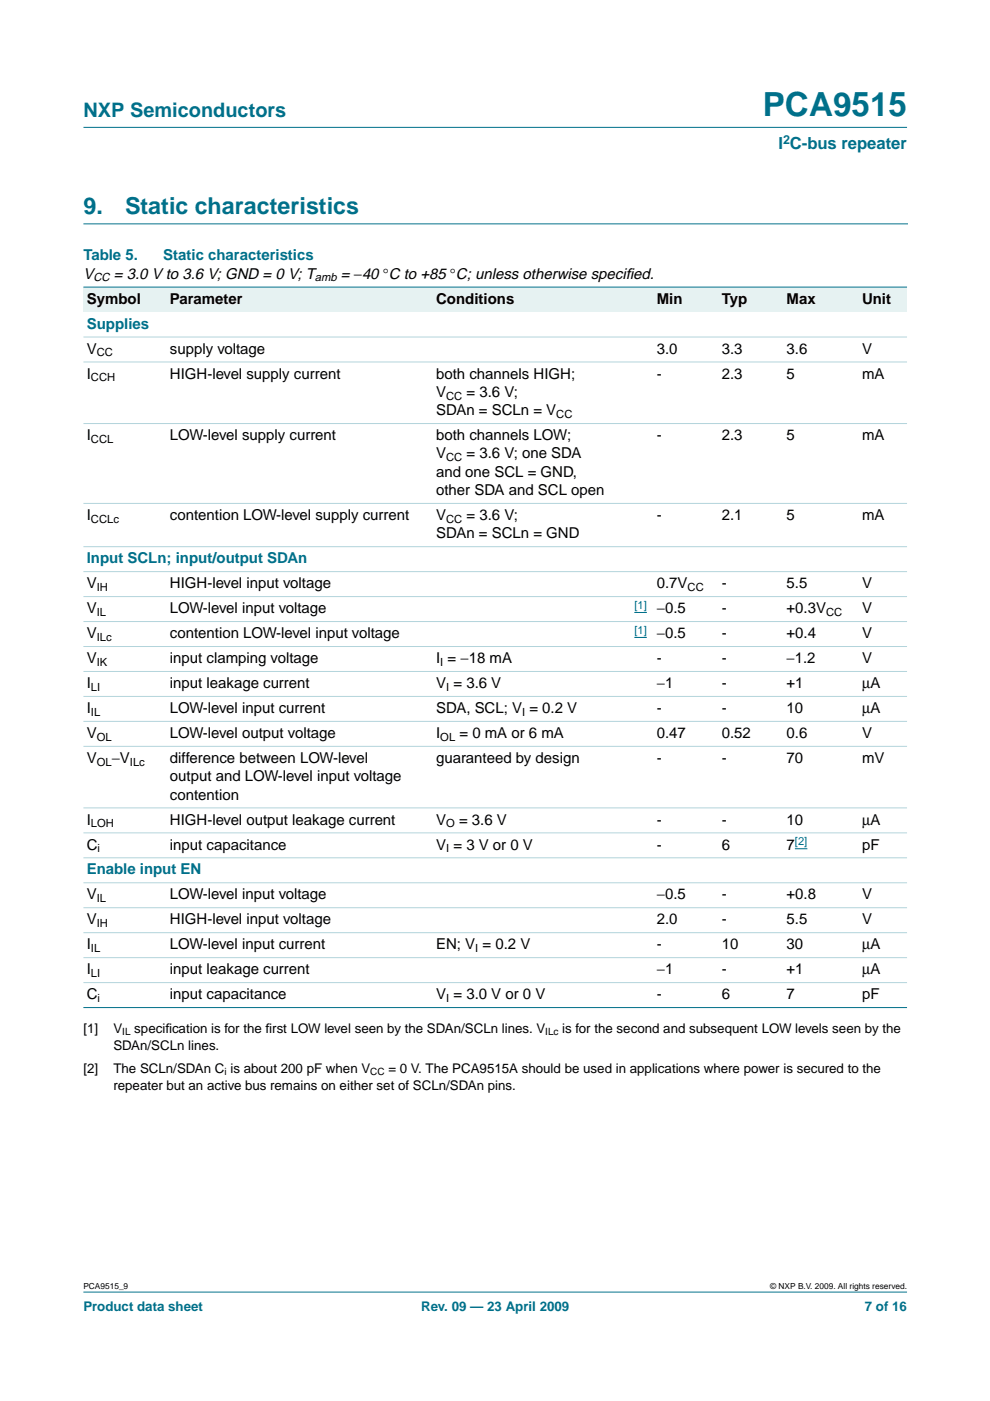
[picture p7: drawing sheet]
<svg xmlns="http://www.w3.org/2000/svg" width="210mm" height="297mm" viewBox="0 0 210 297" stroke-linecap="round" stroke-linejoin="round" font-family="sans-serif">
<defs><g id="words">
<text font-size="7.1" fill="#00708a" x="161.7" y="24.7">PCA9515</text>
<g font-size="4.9" fill="#00708a">
<text x="17.7" y="45.5">9.</text>
<text x="26.5" y="45.5">Static characteristics</text>
</g>
<text font-size="4.2" fill="#00708a" x="17.7" y="24.9">NXP Semiconductors</text>
<text font-size="3.5" fill="#00708a" x="165" y="31.6">I C-bus repeater</text>
<g font-size="3.2" fill="#00708a">
<text x="17.7" y="55.2">Table 5.</text>
<text x="34.6" y="55.2">Static characteristics</text>
<text x="18.4" y="69.7">Supplies</text>
<text x="18.4" y="119.4">Input SCLn; input/output SDAn</text>
<text x="18.4" y="185.4">Enable input EN</text>
</g>
<g font-size="3.2">
<text x="17.7" y="59.1">V</text>
<text x="24.1" y="59.1">= 3.0 V to 3.6 V; GND = 0 V; T</text>
<text x="72.3" y="59.1">= −40 °C to +85 °C; unless otherwise specif</text>
<text x="132.7" y="59.1">ied.</text>
<text x="18.4" y="64.4">Symbol</text>
<text x="36" y="64.4">Parameter</text>
<text x="92.5" y="64.4">Conditions</text>
<text x="139.3" y="64.4">Min</text>
<text x="153" y="64.4">Typ</text>
<text x="166.8" y="64.4">Max</text>
<text x="182.8" y="64.4">Unit</text>
<text x="18.4" y="75">V</text>
<text x="36" y="75">supply voltage</text>
<text x="139.3" y="75">3.0</text>
<text x="153" y="75">3.3</text>
<text x="166.8" y="75">3.6</text>
<text x="182.8" y="75">V</text>
<text x="18.4" y="80.3">I</text>
<text x="36" y="80.3">HIGH-level supply current</text>
<text x="92.5" y="80.3">both channels HIGH;</text>
<text x="139.3" y="80.3">-</text>
<text x="153" y="80.3">2.3</text>
<text x="166.8" y="80.3">5</text>
<text x="182.8" y="80.3">mA</text>
<text x="92.5" y="88">SDAn = SCLn = V</text>
<text x="92.5" y="84.2">V</text>
<text x="98.9" y="84.2">= 3.6 V;</text>
<text x="18.4" y="93.3">I</text>
<text x="36" y="93.3">LOW-level supply current</text>
<text x="92.5" y="93.3">both channels LOW;</text>
<text x="139.3" y="93.3">-</text>
<text x="153" y="93.3">2.3</text>
<text x="166.8" y="93.3">5</text>
<text x="182.8" y="93.3">mA</text>
<text x="92.5" y="101.1">and one SCL = GND,</text>
<text x="92.5" y="97.2">V</text>
<text x="98.9" y="97.2">= 3.6 V; one SDA</text>
<text x="92.5" y="105">other SDA and SCL open</text>
<text x="18.4" y="110.3">I</text>
<text x="36" y="110.3">contention LOW-level supply current</text>
<text x="92.5" y="110.3">V</text>
<text x="98.9" y="110.3">= 3.6 V;</text>
<text x="139.3" y="110.3">-</text>
<text x="153" y="110.3">2.1</text>
<text x="166.8" y="110.3">5</text>
<text x="182.8" y="110.3">mA</text>
<text x="92.5" y="114.1">SDAn = SCLn = GND</text>
<text x="18.4" y="124.7">V</text>
<text x="36" y="124.7">HIGH-level input voltage</text>
<text x="139.3" y="124.7">0.7V</text>
<text x="153" y="124.7">-</text>
<text x="166.8" y="124.7">5.5</text>
<text x="182.8" y="124.7">V</text>
<text x="18.4" y="130">V</text>
<text x="36" y="130">LOW-level input voltage</text>
<text x="139.3" y="130">−0.5</text>
<text x="153" y="130">-</text>
<text x="166.8" y="130">+0.3V</text>
<text x="182.8" y="130">V</text>
<text x="18.4" y="135.3">V</text>
<text x="36" y="135.3">contention LOW-level input voltage</text>
<text x="139.3" y="135.3">−0.5</text>
<text x="153" y="135.3">-</text>
<text x="166.8" y="135.3">+0.4</text>
<text x="182.8" y="135.3">V</text>
<text x="18.4" y="140.6">V</text>
<text x="36" y="140.6">input clamping voltage</text>
<text x="92.5" y="140.6">I = −18 mA</text>
<text x="139.3" y="140.6">-</text>
<text x="153" y="140.6">-</text>
<text x="166.8" y="140.6">−1.2</text>
<text x="182.8" y="140.6">V</text>
<text x="18.4" y="145.9">I</text>
<text x="36" y="145.9">input leakage current</text>
<text x="92.5" y="145.9">V = 3.6 V</text>
<text x="139.3" y="145.9">−1</text>
<text x="153" y="145.9">-</text>
<text x="166.8" y="145.9">+1</text>
<text x="182.8" y="145.9">µA</text>
<text x="18.4" y="151.2">I</text>
<text x="36" y="151.2">LOW-level input current</text>
<text x="92.5" y="151.2">SDA, SCL; V = 0.2 V</text>
<text x="139.3" y="151.2">-</text>
<text x="153" y="151.2">-</text>
<text x="166.8" y="151.2">10</text>
<text x="182.8" y="151.2">µA</text>
<text x="18.4" y="156.5">V</text>
<text x="18.4" y="161.8">V</text>
<text x="23.7" y="161.8">−V</text>
<text x="36" y="156.5">LOW-level output voltage</text>
<text x="36" y="161.8">difference between LOW-level</text>
<text x="92.5" y="156.5">I</text>
<text x="92.5" y="161.8">guaranteed by design</text>
<text x="97.4" y="156.5">= 0 mA or 6 mA</text>
<text x="139.3" y="156.5">0.47</text>
<text x="139.3" y="161.8">-</text>
<text x="153" y="156.5">0.52</text>
<text x="153" y="161.8">-</text>
<text x="166.8" y="156.5">0.6</text>
<text x="166.8" y="161.8">70</text>
<text x="182.8" y="156.5">V</text>
<text x="182.8" y="161.8">mV</text>
<text x="36" y="165.6">output and LOW-level input voltage</text>
<text x="36" y="169.5">contention</text>
<text x="18.4" y="174.8">I</text>
<text x="36" y="174.8">HIGH-level output leakage current</text>
<text x="92.5" y="174.8">V</text>
<text x="97.3" y="174.8">= 3.6 V</text>
<text x="139.3" y="174.8">-</text>
<text x="153" y="174.8">-</text>
<text x="166.8" y="174.8">10</text>
<text x="182.8" y="174.8">µA</text>
<text x="18.4" y="180.1">C</text>
<text x="36" y="180.1">input capacitance</text>
<text x="92.5" y="180.1">V = 3 V or 0 V</text>
<text x="139.3" y="180.1">-</text>
<text x="153" y="180.1">6</text>
<text x="166.8" y="180.1">7</text>
<text x="182.8" y="180.1">pF</text>
<text x="18.4" y="190.7">V</text>
<text x="36" y="190.7">LOW-level input voltage</text>
<text x="139.3" y="190.7">−0.5</text>
<text x="153" y="190.7">-</text>
<text x="166.8" y="190.7">+0.8</text>
<text x="182.8" y="190.7">V</text>
<text x="18.4" y="196">V</text>
<text x="36" y="196">HIGH-level input voltage</text>
<text x="139.3" y="196">2.0</text>
<text x="153" y="196">-</text>
<text x="166.8" y="196">5.5</text>
<text x="182.8" y="196">V</text>
<text x="18.4" y="201.3">I</text>
<text x="36" y="201.3">LOW-level input current</text>
<text x="92.5" y="201.3">EN; V = 0.2 V</text>
<text x="139.3" y="201.3">-</text>
<text x="153" y="201.3">10</text>
<text x="166.8" y="201.3">30</text>
<text x="182.8" y="201.3">µA</text>
<text x="18.4" y="206.6">I</text>
<text x="36" y="206.6">input leakage current</text>
<text x="139.3" y="206.6">−1</text>
<text x="153" y="206.6">-</text>
<text x="166.8" y="206.6">+1</text>
<text x="182.8" y="206.6">µA</text>
<text x="18.4" y="211.9">C</text>
<text x="36" y="211.9">input capacitance</text>
<text x="92.5" y="211.9">V = 3.0 V or 0 V</text>
<text x="139.3" y="211.9">-</text>
<text x="153" y="211.9">6</text>
<text x="166.8" y="211.9">7</text>
<text x="182.8" y="211.9">pF</text>
</g>
<g font-size="2.8">
<text x="17.7" y="219">[1]</text>
<text x="24" y="219">V</text>
<text x="28.5" y="219">specif</text>
<text x="35.1" y="219">ication is for the f</text>
<text x="56.3" y="219">irst LOW level seen by the SDAn/SCLn lines. V</text>
<text x="119.2" y="219">is for the second and subsequent LOW levels seen by the</text>
<text x="17.7" y="227.5">[2]</text>
<text x="24" y="222.6">SDAn/SCLn lines.</text>
<text x="24" y="227.5">The SCLn/SDAn C is about 200 pF when V</text>
<text x="82.4" y="227.5">= 0 V. The PCA9515A should be used in applications where power is secured to the</text>
<text x="24" y="231">repeater but an active bus remains on either set of SCLn/SDAn pins.</text>
</g>
<g font-size="2.8" fill="#00708a">
<text x="17.7" y="278">Product data sheet</text>
<text x="89.3" y="278">Rev. 09 — 23 April 2009</text>
<text x="183.4" y="278">7 of 16</text>
</g>
<text font-size="2.6" fill="#00708a" x="166" y="30.5">2</text>
<g font-size="2.4">
<text x="19.8" y="59.7">CC</text>
<text x="66.8" y="59.7">amb</text>
<text x="20.5" y="75.6">CC</text>
<text x="19.3" y="80.8">CCH</text>
<text x="94.6" y="84.7">CC</text>
<text x="117.9" y="88.6">CC</text>
<text x="19.3" y="93.9">CCL</text>
<text x="94.6" y="97.8">CC</text>
<text x="19.3" y="110.8">CCLc</text>
<text x="94.6" y="110.8">CC</text>
<text x="20.5" y="125.3">IH</text>
<text x="145.8" y="125.3">CC</text>
<text x="20.5" y="130.6">IL</text>
<text x="175.2" y="130.6">CC</text>
<text x="20.5" y="135.9">ILc</text>
<text x="20.5" y="141.2">IK</text>
<text x="93.4" y="141.2">I</text>
<text x="19.3" y="146.5">LI</text>
<text x="94.6" y="146.5">I</text>
<text x="19.3" y="151.8">IL</text>
<text x="110.7" y="151.8">I</text>
<text x="20.5" y="157">OL</text>
<text x="93.4" y="157">OL</text>
<text x="20.5" y="162.3">OL</text>
<text x="27.5" y="162.3">ILc</text>
<text x="19.3" y="175.4">LOH</text>
<text x="94.6" y="175.4">O</text>
<text x="20.7" y="180.7">i</text>
<text x="94.6" y="180.7">I</text>
<text x="20.5" y="191.3">IL</text>
<text x="20.5" y="196.6">IH</text>
<text x="19.3" y="201.8">IL</text>
<text x="100.8" y="201.8">I</text>
<text x="19.3" y="207.1">LI</text>
<text x="20.7" y="212.4">i</text>
<text x="94.6" y="212.4">I</text>
</g>
<g font-size="2.4" fill="#00f">
<text x="134.5" y="129.1">[1]</text>
<text x="134.5" y="134.4">[1]</text>
<text x="168.5" y="179.2">[2]</text>
</g>
<g font-size="2.1">
<text x="25.9" y="219.5">IL</text>
<text x="115.6" y="219.5">ILc</text>
<text x="47.6" y="228">i</text>
<text x="78.5" y="228">CC</text>
</g>
<g font-size="1.8">
<text x="17.7" y="273.4">PCA9515_9</text>
<text x="163.3" y="273.4">© NXP B.V. 2009. All rights reserved.</text>
</g>
</g></defs>
<g fill="#00708a" stroke="#00708a" stroke-width=".21">
<path d="M17.7 273.9h174.6z"/>
<path d="M17.7 27h174.6z"/>
</g>
<path d="M17.7 47.5h174.7" fill="none" stroke="#00708a" stroke-width=".21"/>
<g fill="#e6f2f2">
<path d="M17.7 60.9h17.6v5.3h-17.6z" fill-rule="evenodd"/>
<path d="M35.3 60.9h56.5v5.3h-56.5z" fill-rule="evenodd"/>
<path d="M91.8 60.9h38.8v5.3h-38.8z" fill-rule="evenodd"/>
<path d="M130.6 60.9h8v5.3h-8z" fill-rule="evenodd"/>
<path d="M138.6 60.9h13.7v5.3h-13.7z" fill-rule="evenodd"/>
<path d="M152.3 60.9h13.8v5.3h-13.8z" fill-rule="evenodd"/>
<path d="M166.1 60.9h16v5.3h-16z" fill-rule="evenodd"/>
<path d="M182.1 60.9h10.2v5.3h-10.2z" fill-rule="evenodd"/>
</g>
<path d="M134.5 129.9h2.6M134.5 135.1h2.6M168.5 180h2.7" fill="none" stroke="#00f" stroke-width=".21"/>
<g fill="#00708a" stroke="#00708a" stroke-width=".21">
<path d="M17.7 60.9h174.6z"/>
<path d="M17.7 213.6h174.6z"/>
</g>
<g fill="#b3d4db" stroke="#b3d4db" stroke-width=".21">
<path d="M17.7 71.5h174.6z"/>
<path d="M17.7 76.7h174.6z"/>
<path d="M17.7 89.8h174.6z"/>
<path d="M17.7 106.7h174.6z"/>
<path d="M17.7 115.9h174.6z"/>
<path d="M17.7 121.2h174.6z"/>
<path d="M17.7 126.5h174.6z"/>
<path d="M17.7 131.8h174.6z"/>
<path d="M17.7 137.1h174.6z"/>
<path d="M17.7 142.4h174.6z"/>
<path d="M17.7 147.7h174.6z"/>
<path d="M17.7 152.9h174.6z"/>
<path d="M17.7 158.2h174.6z"/>
<path d="M17.7 171.3h174.6z"/>
<path d="M17.7 176.6h174.6z"/>
<path d="M17.7 181.9h174.6z"/>
<path d="M17.7 187.2h174.6z"/>
<path d="M17.7 192.5h174.6z"/>
<path d="M17.7 197.7h174.6z"/>
<path d="M17.7 203h174.6z"/>
<path d="M17.7 208.3h174.6z"/>
</g>
<use href="#words"/>
</svg>
